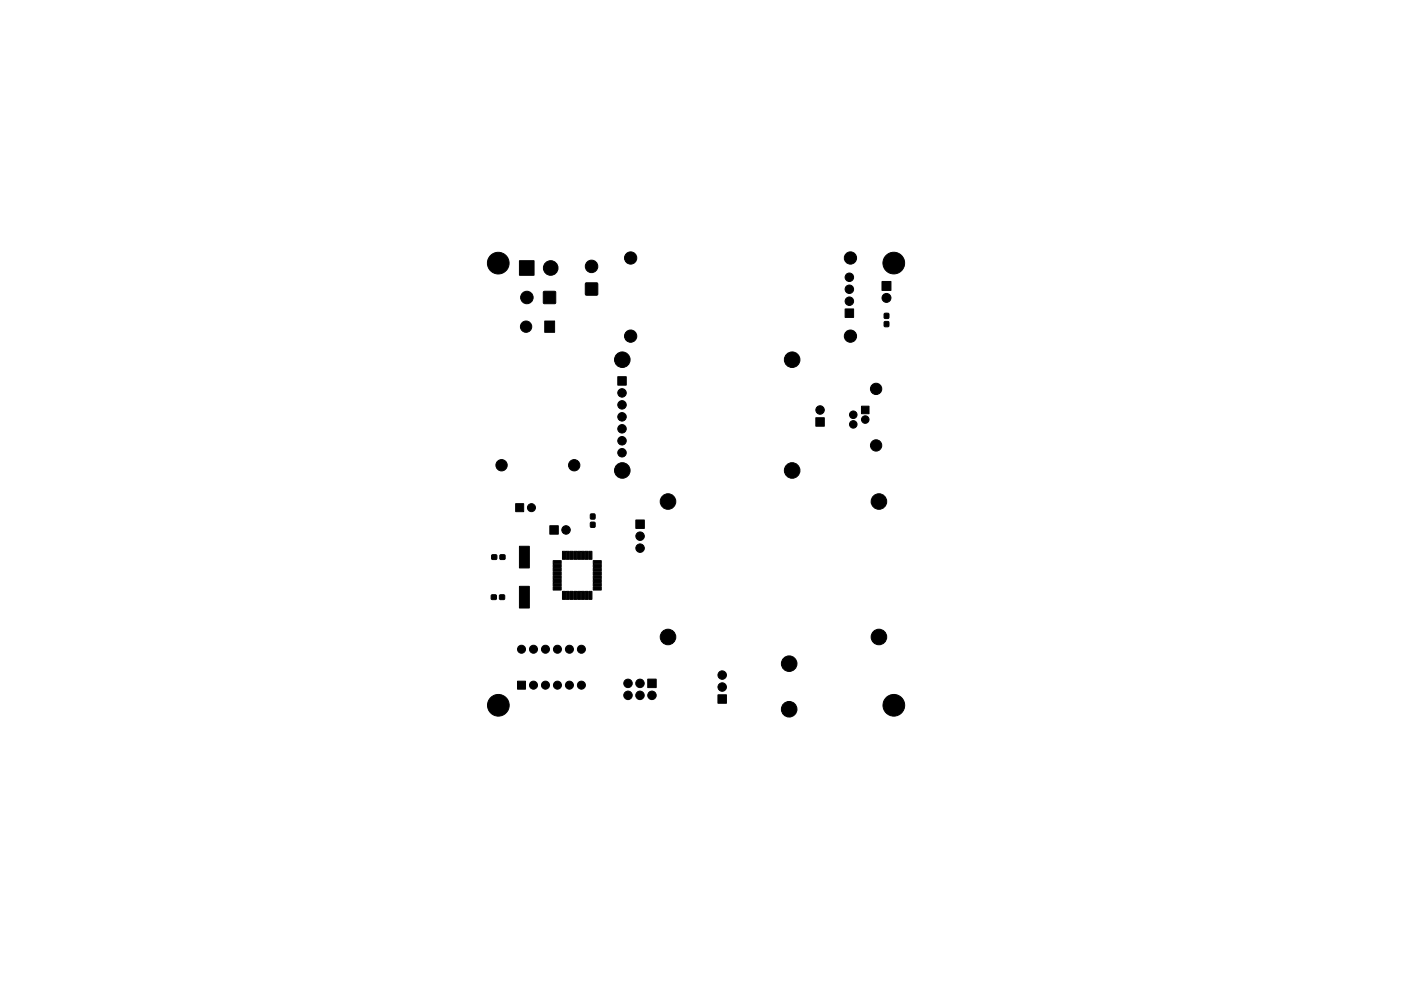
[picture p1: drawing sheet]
<svg xmlns="http://www.w3.org/2000/svg" width="297mm" height="210mm" viewBox="0 0 297 210" stroke-linecap="round" stroke-linejoin="round" font-family="sans-serif">
<g fill="#000" stroke="#000" stroke-width=".21">
<path d="M110.1 55.3h3.1v3.1h-3.1zM124.2 60.1h2.5v2.5h-2.5zM187 59.7h1.9v1.9h-1.9zM115.5 68.1h2.1v2.4h-2.1zM115.3 61.9h2.5v2.5h-2.5zM131 79.9h1.8v1.8h-1.8zM179.2 65.6h1.8v1.7h-1.8zM187.5 68.3h.9v1l-.9-.1zM187.5 66.5h.9v1h-.9zM173 88.6h1.8v1.8h-1.8zM182.7 86.2h1.5v1.6h-1.5zM104.3 117.8l1-.1v.9l-1 .1z"/>
<path d="M106 117.8l1-.1 .1 .9-1 .1zM109.3 106.9h1.7v1.6h-1.7zM110.1 115.9h2.1v4.6h-2.1zM116.6 111.6h1.8v1.7h-1.8zM117.3 119.8l1.6-.1 .1 .7h-1.7zM117.3 119l1.6-.1 .1 .7h-1.7zM119.3 117h.6v1.7l-.6-.1zM120.1 117h.6v1.7l-.6-.1zM120.9 117h.6v1.7l-.6-.1zM121.7 117h.6v1.7l-.6-.1zM122.5 117h.6v1.7l-.6-.1zM123.3 117h.6v1.7l-.6-.1z"/>
<path d="M124.1 117h.6v1.7l-.6-.1zM124.9 117h.6v1.7l-.6-.1zM125.2 110.8l.9 .1v.9h-.9zM125.2 109.1h.9v1h-.9zM125.8 119l1.6-.1 .1 .7h-1.7zM125.8 119.8l1.6-.1 .1 .7h-1.7zM134.8 110.3h1.8v1.8h-1.8zM104.2 126.3l1-.1v.9l-1 .1zM105.9 126.3l1-.1 .1 .9-1 .1zM110.1 124.4h2.1v4.6h-2.1zM117.3 124.6l1.6-.1 .1 .7h-1.7zM117.3 123.8l1.6-.1 .1 .7h-1.7z"/>
<path d="M117.3 123l1.6-.1 .1 .7h-1.7zM117.3 122.2l1.6-.1 .1 .7h-1.7zM117.3 121.4l1.6-.1 .1 .7h-1.7zM117.3 120.6l1.6-.1 .1 .7h-1.7zM119.3 125.5h.6v1.7l-.6-.1zM120.1 125.5h.6v1.7l-.6-.1zM120.9 125.5h.6v1.7l-.6-.1zM121.7 125.5h.6v1.7l-.6-.1zM122.5 125.5h.6v1.7l-.6-.1zM123.3 125.5h.6v1.7l-.6-.1zM124.1 125.5h.6v1.7l-.6-.1zM124.9 125.5h.6v1.7l-.6-.1z"/>
<path d="M125.8 120.6l1.6-.1 .1 .7h-1.7zM125.8 121.4l1.6-.1 .1 .7h-1.7zM125.8 122.2l1.6-.1 .1 .7h-1.7zM125.8 123l1.6-.1 .1 .7h-1.7zM125.8 123.8l1.6-.1 .1 .7h-1.7zM125.8 124.6l1.6-.1 .1 .7h-1.7zM109.7 144.5h1.7v1.7h-1.7zM137.3 144.1h1.8v1.8h-1.8zM152.2 147.4h1.8v1.8h-1.8z"/>
<circle cx="105.6" cy="55.8" r="2.3"/>
<circle cx="116.8" cy="56.9" r="1.55"/>
<circle cx="125.4" cy="56.5" r="1.32"/>
<circle cx="133.7" cy="54.7" r="1.3"/>
<circle cx="180.1" cy="58.8" r=".9"/>
<circle cx="180.3" cy="54.7" r="1.3"/>
<circle cx="189.5" cy="55.8" r="2.3"/>
<circle cx="111.5" cy="69.3" r="1.2"/>
<circle cx="111.7" cy="63.1" r="1.32"/>
<circle cx="131.9" cy="76.3" r="1.65"/>
<circle cx="133.7" cy="71.3" r="1.3"/>
<circle cx="167.9" cy="76.3" r="1.65"/>
<circle cx="180.1" cy="63.9" r=".9"/>
<circle cx="180.1" cy="61.4" r=".9"/>
<circle cx="180.3" cy="71.3" r="1.3"/>
<circle cx="187.9" cy="63.2" r=".95"/>
<circle cx="106.3" cy="98.7" r="1.2"/>
<circle cx="121.7" cy="98.7" r="1.2"/>
<circle cx="131.9" cy="83.4" r=".9"/>
<circle cx="131.9" cy="91" r=".9"/>
<circle cx="131.9" cy="88.4" r=".9"/>
<circle cx="131.9" cy="85.9" r=".9"/>
<circle cx="131.9" cy="96.1" r=".9"/>
<circle cx="131.9" cy="93.5" r=".9"/>
<circle cx="131.9" cy="99.8" r="1.65"/>
<circle cx="167.9" cy="99.8" r="1.65"/>
<circle cx="173.9" cy="87" r=".9"/>
<circle cx="180.9" cy="88" r=".8"/>
<circle cx="180.9" cy="90" r=".8"/>
<circle cx="183.4" cy="89" r=".8"/>
<circle cx="185.8" cy="94.5" r="1.2"/>
<circle cx="185.8" cy="82.5" r="1.2"/>
<circle cx="112.7" cy="107.7" r=".85"/>
<circle cx="120" cy="112.4" r=".9"/>
<circle cx="135.7" cy="113.8" r=".9"/>
<circle cx="135.7" cy="116.3" r=".9"/>
<circle cx="141.6" cy="106.4" r="1.65"/>
<circle cx="186.3" cy="106.4" r="1.65"/>
<circle cx="110.6" cy="137.7" r=".85"/>
<circle cx="113.1" cy="137.7" r=".85"/>
<circle cx="115.6" cy="137.7" r=".85"/>
<circle cx="118.2" cy="137.7" r=".85"/>
<circle cx="120.7" cy="137.7" r=".85"/>
<circle cx="123.3" cy="137.7" r=".85"/>
<circle cx="141.6" cy="135.1" r="1.65"/>
<circle cx="186.3" cy="135.1" r="1.65"/>
<circle cx="105.7" cy="149.6" r="2.3"/>
<circle cx="113.1" cy="145.4" r=".85"/>
<circle cx="115.6" cy="145.4" r=".85"/>
<circle cx="118.2" cy="145.4" r=".85"/>
<circle cx="120.7" cy="145.4" r=".85"/>
<circle cx="123.3" cy="145.4" r=".85"/>
<circle cx="133.1" cy="147.5" r=".9"/>
<circle cx="133.1" cy="145" r=".9"/>
<circle cx="135.7" cy="147.5" r=".9"/>
<circle cx="135.7" cy="145" r=".9"/>
<circle cx="138.2" cy="147.5" r=".9"/>
<circle cx="153.1" cy="143.2" r=".9"/>
<circle cx="153.1" cy="145.8" r=".9"/>
<circle cx="167.3" cy="140.8" r="1.65"/>
<circle cx="167.3" cy="150.5" r="1.65"/>
<circle cx="189.5" cy="149.6" r="2.3"/>
</g>
</svg>
